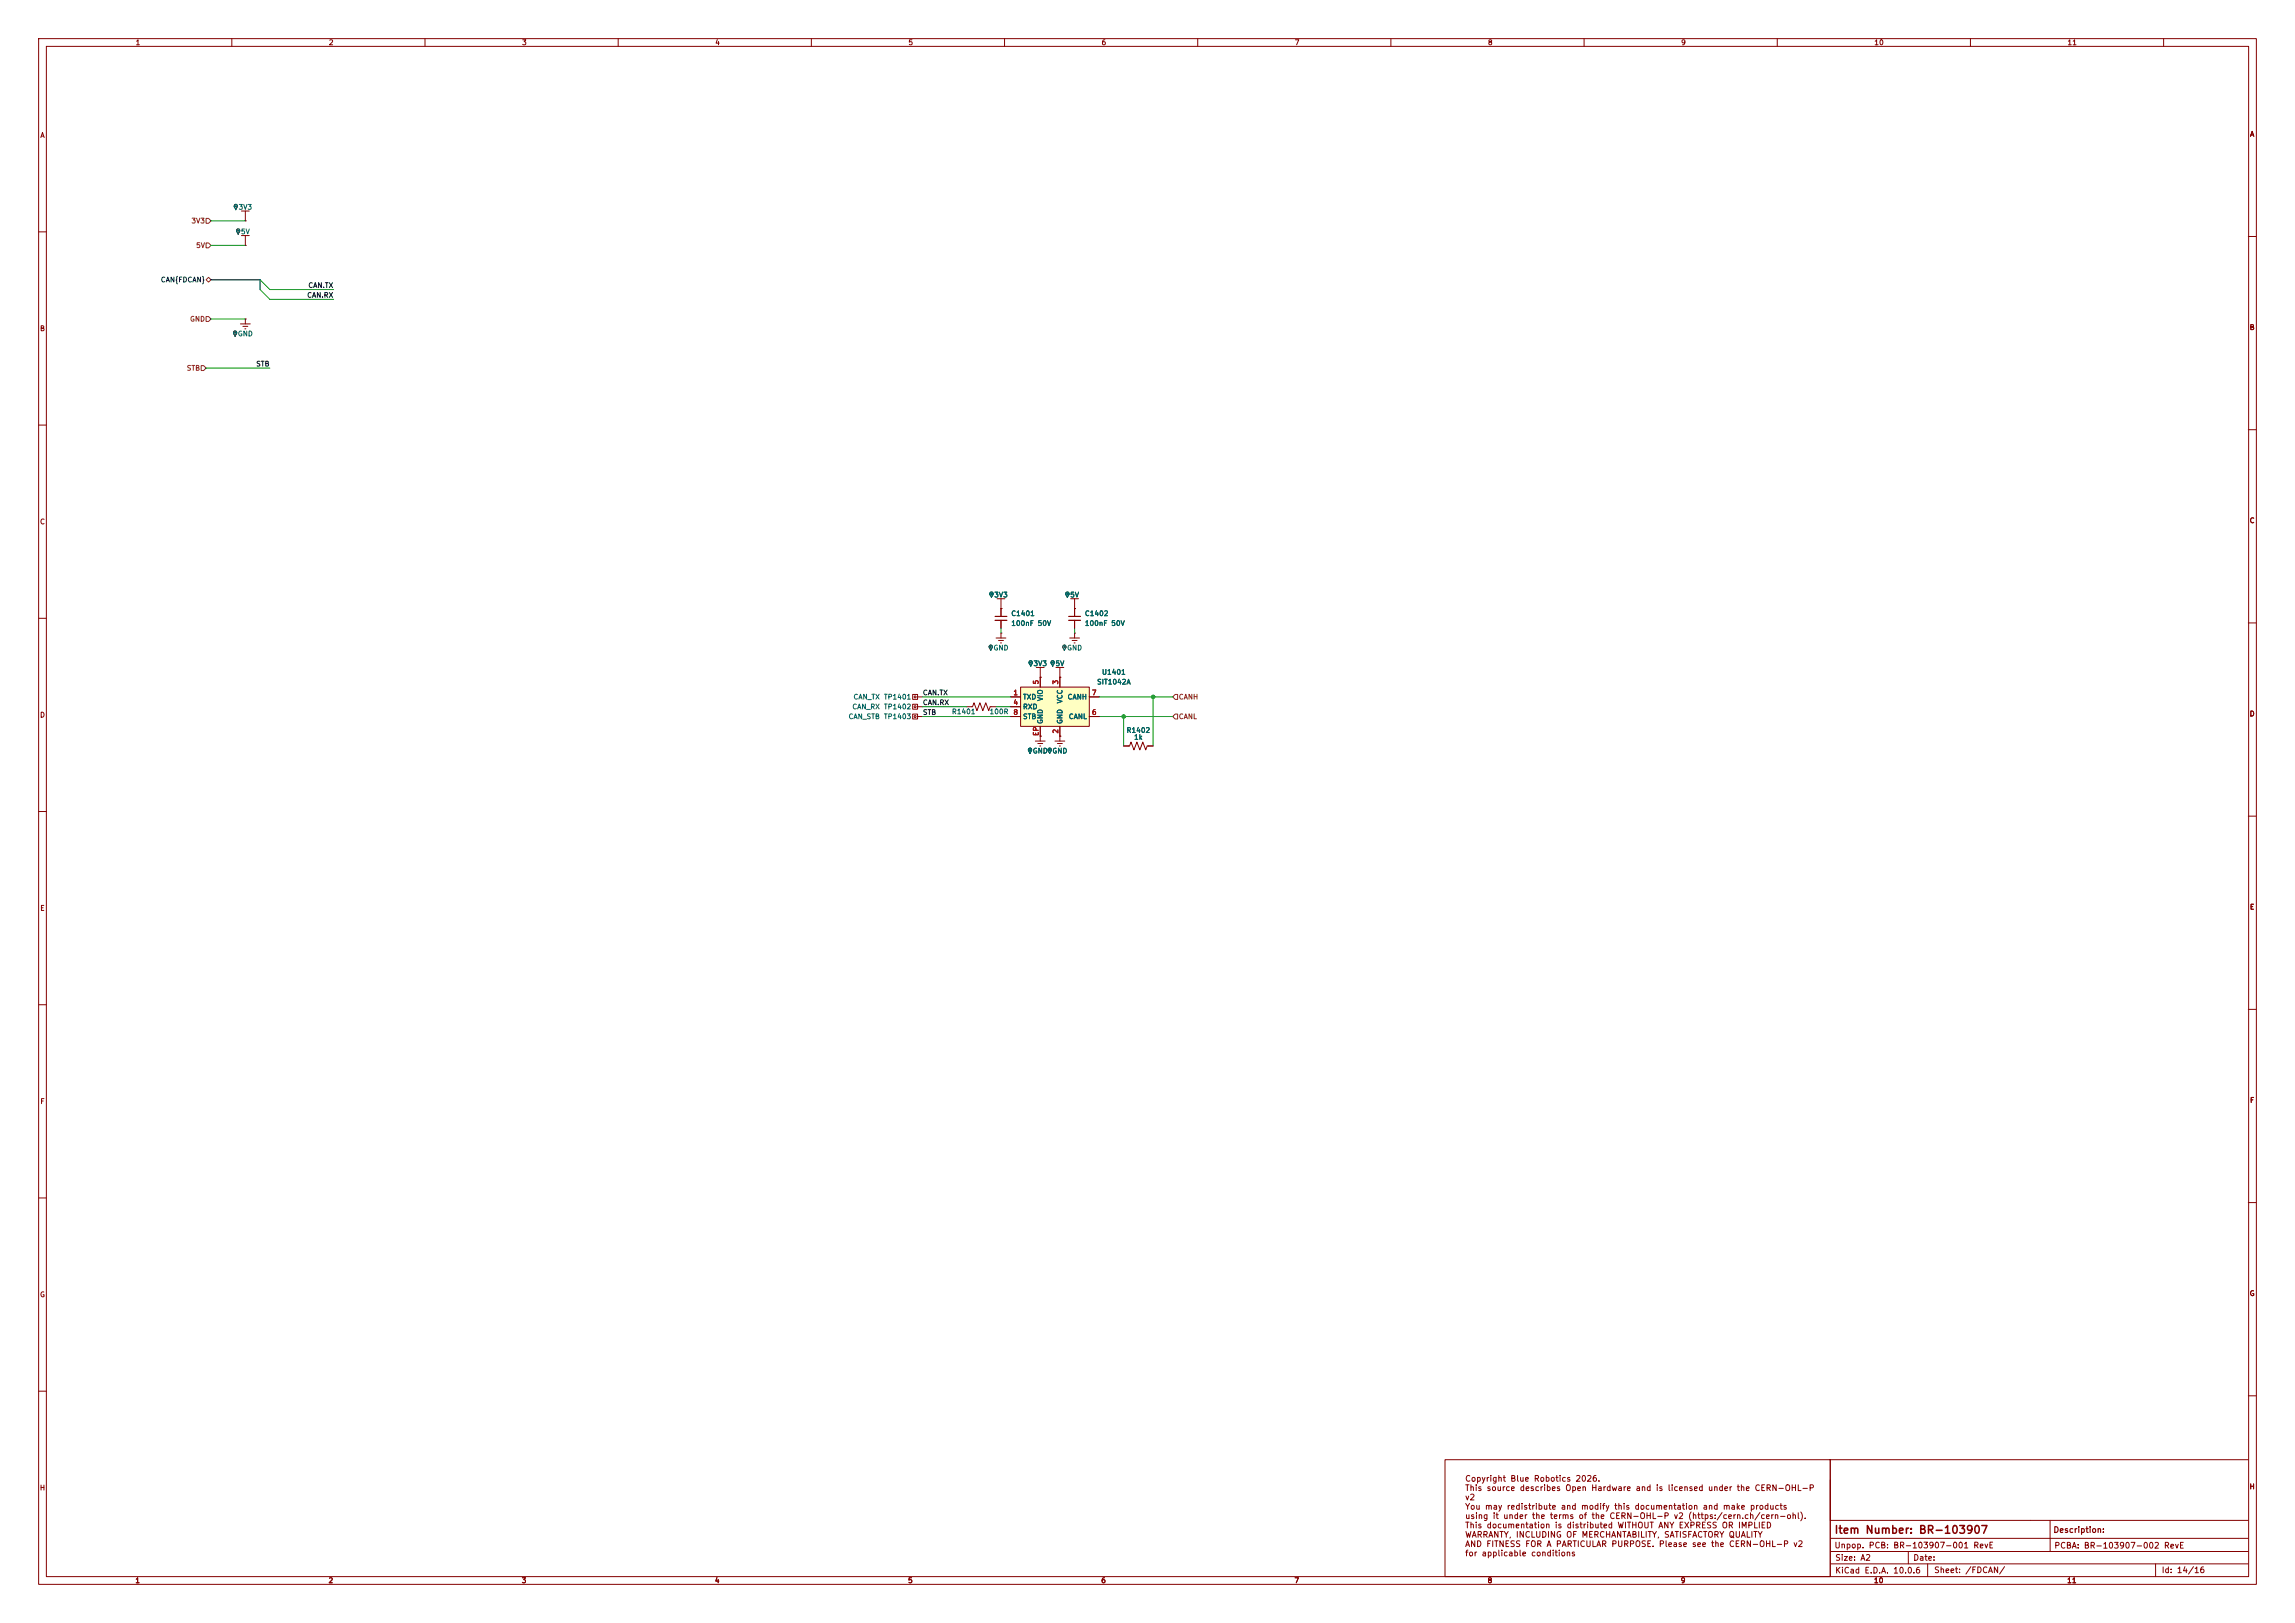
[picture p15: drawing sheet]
<svg xmlns="http://www.w3.org/2000/svg" width="594mm" height="420mm" viewBox="0 0 594 420" stroke-linecap="round" stroke-linejoin="round" font-family="sans-serif">
<defs><g id="words">
<text font-size="2" fill="#840000" x="474.7" y="397.4">Item Number: BR-103907</text>
<g font-size="1.5" fill="#840000">
<text x="379.1" y="383.8">Copyright Blue Robotics 2026.</text>
<text x="379.1" y="386.2">This source describes Open Hardware and is licensed under the CERN-OHL-P</text>
<text x="379.1" y="388.6">v2</text>
<text x="379.1" y="391">You may redistribute and modify this documentation and make products</text>
<text x="379.1" y="393.4">using it under the terms of the CERN-OHL-P v2 (https:/cern.ch/cern-ohl).</text>
<text x="379.1" y="395.8">This documentation is distributed WITHOUT ANY EXPRESS OR IMPLIED</text>
<text x="379.1" y="398.3">WARRANTY, INCLUDING OF MERCHANTABILITY, SATISFACTORY QUALITY</text>
<text x="379.1" y="400.7">AND FITNESS FOR A PARTICULAR PURPOSE. Please see the CERN-OHL-P v2</text>
<text x="474.7" y="401">Unpop. PCB: BR-103907-001 RevE</text>
<text x="531.3" y="397">Description:</text>
<text x="531.6" y="401.1">PCBA: BR-103907-002 RevE</text>
<text x="379.1" y="403.1">for applicable conditions</text>
<text x="474.9" y="404.2">Size: A2</text>
<text x="474.9" y="407.5">KiCad E.D.A. 10.0.6</text>
<text x="495.1" y="404.2">Date:</text>
<text x="500.5" y="407.4">Sheet: /FDCAN/</text>
<text x="559.4" y="407.4">Id: 14/16</text>
</g>
<g font-size="1.3" fill="#840000">
<text x="35" y="12">1</text>
<text x="85" y="12">2</text>
<text x="135" y="12">3</text>
<text x="185" y="12">4</text>
<text x="235" y="12">5</text>
<text x="285" y="12">6</text>
<text x="335" y="12">7</text>
<text x="385" y="12">8</text>
<text x="435" y="12">9</text>
<text x="485" y="12">10</text>
<text x="535" y="12">11</text>
<text x="10.3" y="36">A</text>
<text x="582.2" y="35.7">A</text>
<text x="10.2" y="86">B</text>
<text x="582.1" y="85.7">B</text>
<text x="10.2" y="136">C</text>
<text x="582.1" y="135.7">C</text>
<text x="10.2" y="186">D</text>
<text x="582.1" y="185.7">D</text>
<text x="10.3" y="236">E</text>
<text x="582.2" y="235.7">E</text>
<text x="10.3" y="286">F</text>
<text x="582.2" y="285.7">F</text>
<text x="10.2" y="336">G</text>
<text x="582.1" y="335.7">G</text>
<text x="10.2" y="386">H</text>
<text x="582.1" y="385.7">H</text>
<text x="34.9" y="410">1</text>
<text x="84.9" y="410">2</text>
<text x="134.9" y="410">3</text>
<text x="184.9" y="410">4</text>
<text x="234.9" y="410">5</text>
<text x="284.9" y="410">6</text>
<text x="334.9" y="410">7</text>
<text x="384.9" y="410">8</text>
<text x="434.9" y="410">9</text>
<text x="484.9" y="410">10</text>
<text x="534.9" y="410">11</text>
</g>
<g font-size="1.3" fill="#725600">
<text x="49.4" y="58.1">3V3</text>
<text x="50.6" y="64.5">5V</text>
<text x="49.1" y="83.5">GND</text>
<text x="48.2" y="96.2">STB</text>
<text x="305" y="181.3">CANH</text>
<text x="305" y="186.4">CANL</text>
</g>
<g font-size="1.3" fill="#006464">
<text x="61.6" y="54.6">3V3</text>
<text x="62.2" y="60.9">5V</text>
<text x="61.4" y="87.3">GND</text>
<text x="257.2" y="154.9">3V3</text>
<text x="276.9" y="154.9">5V</text>
<text x="261.6" y="159.7">C1401</text>
<text x="280.7" y="159.7">C1402</text>
<text x="261.6" y="162.3">100nF 50V</text>
<text x="280.7" y="162.3">100nF 50V</text>
<text x="257" y="168.6">GND</text>
<text x="267.4" y="172.7">3V3</text>
<text x="273" y="172.7">5V</text>
<text x="276.1" y="168.6">GND</text>
<text x="283.8" y="177.4">SIT1042A</text>
<text x="285.1" y="174.9">U1401</text>
<text x="220.5" y="183.8">CAN_RX TP1402</text>
<text x="220.8" y="181.3">CAN_TX TP1401</text>
<text x="246.2" y="185.1">R1401</text>
<text x="256" y="185.1">100R</text>
<text x="264.6" y="181.3">TXD</text>
<text x="264.6" y="183.8">RXD</text>
<text x="270.2" y="181.6" transform="rotate(-90 270.2 181.6)">VIO</text>
<text x="275.3" y="182.2" transform="rotate(-90 275.3 182.2)">VCC</text>
<text x="276.2" y="181.3">CANH</text>
<text x="219.5" y="186.4">CAN_STB TP1403</text>
<text x="264.6" y="186.4">STB</text>
<text x="270.2" y="187.5" transform="rotate(-90 270.2 187.5)">GND</text>
<text x="275.3" y="187.5" transform="rotate(-90 275.3 187.5)">GND</text>
<text x="276.5" y="186.4">CANL</text>
<text x="291.5" y="189.9">R1402</text>
<text x="293.4" y="191.7">1k</text>
<text x="267.2" y="195.3">GND</text>
<text x="272.3" y="195.3">GND</text>
</g>
<text font-size="1.3" fill="#000084" x="41.5" y="73.4">CAN{FDCAN}</text>
<g font-size="1.3" fill="#0f0f0f">
<text x="79.4" y="77.3">CAN.RX</text>
<text x="79.7" y="74.8">CAN.TX</text>
<text x="66.2" y="95.1">STB</text>
<text x="238.7" y="182.8">CAN.RX</text>
<text x="238.7" y="185.3">STB</text>
<text x="238.7" y="180.2">CAN.TX</text>
</g>
<g font-size="1.3" fill="#a90000">
<text x="269.1" y="177.3" transform="rotate(-90 269.1 177.3)">5</text>
<text x="274.2" y="177.3" transform="rotate(-90 274.2 177.3)">3</text>
<text x="262.2" y="180.2">1</text>
<text x="262.2" y="182.7">4</text>
<text x="262.2" y="185.3">8</text>
<text x="282.5" y="185.3">6</text>
<text x="282.5" y="180.2">7</text>
<text x="269.1" y="190.6" transform="rotate(-90 269.1 190.6)">EP</text>
<text x="274.2" y="190" transform="rotate(-90 274.2 190)">2</text>
</g>
</g></defs>
<g fill="none" stroke="#840000" stroke-width=".26">
<path d="M10 10h574v400h-574zM12 12h570v396h-570zM60 10v2M110 10v2M160 10v2M210 10v2M260 10v2M310 10v2M360 10v2M410 10v2M460 10v2M510 10v2"/>
<path d="M560 10v2M60.7 53a.49 .49 0 0 1 .7 .2 .49 .49 0 0 1-.2 .6l-.2 .5-.1-.4a.64 .64 0 0 1-.2-.9zM61.4 59.3a.49 .49 0 0 1 .6 .2 .49 .49 0 0 1-.2 .7l-.2 .4-.1-.3a.64 .64 0 0 1-.1-1zM62.5 54.6h2M63.5 57.2h.1M63.5 54.6v2.6M10 60h2M62.5 61h2M63.5 63.5h.1M63.5 61v2.5M581.9 61.2h2M60.6 85.8a.49 .49 0 0 1 .7 .1 .49 .49 0 0 1-.2 .7l-.2 .4-.2-.3a.64 .64 0 0 1-.1-.9z"/>
<path d="M62.2 83.8h2.6M62.9 84.5h1.2M63.4 85.1h.2M63.5 82.6h.1M63.5 82.6v1.2M10 110h2M581.9 111.2h2M256.3 153.3a.49 .49 0 0 1 .7 .2 .49 .49 0 0 1-.2 .7l-.2 .4-.1-.4a.64 .64 0 0 1-.2-.9zM258.1 154.9h2M259.1 157.5h.1M259.1 154.9v4.6M276 153.3a.49 .49 0 0 1 .7 .2 .49 .49 0 0 1-.2 .7l-.2 .4-.2-.4a.64 .64 0 0 1-.1-.9z"/>
<path d="M277.1 154.9h2M278.1 157.5h.1M278.1 154.9v4.6M10 160h2M256.1 167a.49 .49 0 0 1 .7 .2 .49 .49 0 0 1-.2 .7l-.2 .4-.1-.3a.64 .64 0 0 1-.2-1zM257.8 165.1h2.5M258.4 165.7h1.3M259 166.4h.2M259.1 163.8h.1M259.1 160.5v2.1M259.1 163.8v1.3M266.5 171.1a.49 .49 0 0 1 .7 .2 .49 .49 0 0 1-.2 .6l-.2 .5-.2-.4a.64 .64 0 0 1-.1-.9z"/>
<path d="M268.2 172.7h2.1M269.2 175.3h.1M269.2 172.7v2.6M275.2 167a.49 .49 0 0 1 .7 .2 .49 .49 0 0 1-.2 .7l-.2 .4-.2-.3a.64 .64 0 0 1-.1-1zM276.9 165.1h2.5M277.5 165.7h1.3M278 166.4h.3M278.1 163.8h.1M278.1 160.5v2.1M278.1 163.8v1.3M581.9 161.2h2M236.2 184.8h1.3v1.3h-1.3z"/>
<path d="M237.5 185.4h1.3M250.2 182.9h1.5l.4-1 .8 2 .7-2 .8 2 .7-2 .8 2 .4-1h1.5M266.3 193.7a.49 .49 0 0 1 .7 .2 .49 .49 0 0 1-.2 .7l-.2 .4-.2-.4a.64 .64 0 0 1-.1-.9zM268 191.8h2.5M268.6 192.4h1.3M269.1 193h.3M269.2 190.5h.1M269.2 190.5v1.3M271.4 193.7a.49 .49 0 0 1 .7 .2 .49 .49 0 0 1-.2 .7l-.2 .4-.2-.4a.64 .64 0 0 1-.1-.9zM273 191.8h2.6M273.7 192.4h1.3M274.2 193h.2"/>
<path d="M274.3 190.5h.1M274.3 190.5v1.3M290.8 193h1.6l.3-1 .8 2.1 .8-2.1 .7 2.1 .8-2.1 .7 2.1 .4-1.1h1.5M10 210h2M581.9 211.2h2M10 260h2M581.9 261.2h2M10 310h2M581.9 311.2h2M10 360h2M374 377.7h99.7v30.3h-99.7zM473.7 377.7h108.2"/>
<path d="M473.7 377.7v30.3M581.9 361.2h2M473.7 393.4h108.2M473.9 398.1h108M530.6 393.4v4.6M530.6 398.1v3.4M473.9 404.7h108M473.9 401.5h108M493.9 401.5v3.2M498.9 404.7v3.3M557.9 404.7v3.3"/>
<circle cx="236.9" cy="185.4" r=".25"/>
</g>
<g fill="#840000" stroke="#840000" stroke-width=".26">
<circle cx="256.6" cy="153.7" r=".09"/>
<circle cx="275.5" cy="167.4" r=".09"/>
<circle cx="61.6" cy="59.7" r=".09"/>
<circle cx="61" cy="53.4" r=".09"/>
<circle cx="276.3" cy="153.7" r=".09"/>
<circle cx="256.4" cy="167.4" r=".09"/>
<circle cx="60.9" cy="86.1" r=".09"/>
<circle cx="266.8" cy="171.5" r=".09"/>
<circle cx="266.6" cy="194.1" r=".09"/>
<circle cx="271.7" cy="194.1" r=".09"/>
</g>
<path d="M60.7 53a.49 .49 0 0 1 .7 .2 .49 .49 0 0 1-.2 .6l-.2 .5-.1-.4a.64 .64 0 0 1-.2-.9zM61.4 59.3a.49 .49 0 0 1 .6 .2 .49 .49 0 0 1-.2 .7l-.2 .4-.1-.3a.64 .64 0 0 1-.1-1zM60.6 85.8a.49 .49 0 0 1 .7 .1 .49 .49 0 0 1-.2 .7l-.2 .4-.2-.3a.64 .64 0 0 1-.1-.9zM256.3 153.3a.49 .49 0 0 1 .7 .2 .49 .49 0 0 1-.2 .7l-.2 .4-.1-.4a.64 .64 0 0 1-.2-.9zM276 153.3a.49 .49 0 0 1 .7 .2 .49 .49 0 0 1-.2 .7l-.2 .4-.2-.4a.64 .64 0 0 1-.1-.9zM256.1 167a.49 .49 0 0 1 .7 .2 .49 .49 0 0 1-.2 .7l-.2 .4-.1-.3a.64 .64 0 0 1-.2-1zM266.5 171.1a.49 .49 0 0 1 .7 .2 .49 .49 0 0 1-.2 .6l-.2 .5-.2-.4a.64 .64 0 0 1-.1-.9zM275.2 167a.49 .49 0 0 1 .7 .2 .49 .49 0 0 1-.2 .7l-.2 .4-.2-.3a.64 .64 0 0 1-.1-1zM266.3 193.7a.49 .49 0 0 1 .7 .2 .49 .49 0 0 1-.2 .7l-.2 .4-.2-.4a.64 .64 0 0 1-.1-.9zM271.4 193.7a.49 .49 0 0 1 .7 .2 .49 .49 0 0 1-.2 .7l-.2 .4-.2-.4a.64 .64 0 0 1-.1-.9z" fill="none" stroke="#006464" stroke-width=".26"/>
<g fill="#006464" stroke="#006464" stroke-width=".26">
<circle cx="256.6" cy="153.7" r=".09"/>
<circle cx="275.5" cy="167.4" r=".09"/>
<circle cx="61.6" cy="59.7" r=".09"/>
<circle cx="61" cy="53.4" r=".09"/>
<circle cx="276.3" cy="153.7" r=".09"/>
<circle cx="256.4" cy="167.4" r=".09"/>
<circle cx="60.9" cy="86.1" r=".09"/>
<circle cx="266.8" cy="171.5" r=".09"/>
<circle cx="266.6" cy="194.1" r=".09"/>
<circle cx="271.7" cy="194.1" r=".09"/>
</g>
<path d="M257.6 159.5h3M276.6 159.5h3.1" fill="none" stroke="#840000" stroke-width=".3"/>
<path d="M257.6 160.5h3M276.6 160.5h3.1" fill="none" stroke="#840000" stroke-width=".33"/>
<path d="M264.2 177.8h17.7v10.2h-17.7z" fill="#ffffc2"/>
<g fill="none" stroke="#840000" stroke-width=".26">
<path d="M259.1 157.5h.1M259.1 157.5v2M278.1 157.5h.1M278.1 157.5v2M236.2 179.7h1.3v1.3h-1.3zM259.1 160.5v2.1M264.2 177.8h17.7v10.2h-17.7zM269.2 175.3h.1M269.2 175.3v2.5M272.2 171.1a.49 .49 0 0 1 .7 .2 .49 .49 0 0 1-.2 .6l-.2 .5-.2-.4a.64 .64 0 0 1-.1-.9zM273.3 172.7h2M274.3 175.3h.1"/>
<path d="M274.3 172.7v5.1M278.1 160.5v2.1M236.2 182.2h1.3v1.3h-1.3zM237.5 180.3h1.3M237.5 182.9h1.3M261.6 180.3h2.6M261.6 182.9h2.6M261.6 185.4h2.6M269.2 190.5h.1M269.2 188v2.5M274.3 190.5h.1M274.3 188v2.5"/>
<path d="M281.9 180.3h2.6M281.9 185.4h2.6M290.8 193h1.3M297.2 193h1.2"/>
<circle cx="236.9" cy="182.9" r=".25"/>
<circle cx="236.9" cy="180.3" r=".25"/>
</g>
<circle cx="272.5" cy="171.5" r=".09" fill="#840000" stroke="#840000" stroke-width=".26"/>
<path d="M256.3 153.3a.49 .49 0 0 1 .7 .2 .49 .49 0 0 1-.2 .7l-.2 .4-.1-.4a.64 .64 0 0 1-.2-.9zM276 153.3a.49 .49 0 0 1 .7 .2 .49 .49 0 0 1-.2 .7l-.2 .4-.2-.4a.64 .64 0 0 1-.1-.9zM266.5 171.1a.49 .49 0 0 1 .7 .2 .49 .49 0 0 1-.2 .6l-.2 .5-.2-.4a.64 .64 0 0 1-.1-.9zM272.2 171.1a.49 .49 0 0 1 .7 .2 .49 .49 0 0 1-.2 .6l-.2 .5-.2-.4a.64 .64 0 0 1-.1-.9zM266.3 193.7a.49 .49 0 0 1 .7 .2 .49 .49 0 0 1-.2 .7l-.2 .4-.2-.4a.64 .64 0 0 1-.1-.9zM271.4 193.7a.49 .49 0 0 1 .7 .2 .49 .49 0 0 1-.2 .7l-.2 .4-.2-.4a.64 .64 0 0 1-.1-.9z" fill="none" stroke="#006464" stroke-width=".26"/>
<g fill="#006464" stroke="#006464" stroke-width=".26">
<circle cx="272.5" cy="171.5" r=".09"/>
<circle cx="276.3" cy="153.7" r=".09"/>
<circle cx="256.6" cy="153.7" r=".09"/>
<circle cx="266.6" cy="194.1" r=".09"/>
<circle cx="271.7" cy="194.1" r=".09"/>
<circle cx="266.8" cy="171.5" r=".09"/>
</g>
<path d="M53.3 56.5h.7l.6 .7-.6 .6h-.7zM53.3 62.9h.7l.6 .6-.6 .6h-.7zM53.3 72.4l.7-.6 .6 .6-.6 .6zM52.1 94.6h.6l.6 .7-.6 .6h-.6zM53.3 81.9h.7l.6 .7-.6 .6h-.7zM304.2 179.7h.6v1.3h-.6l-.7-.7zM304.2 184.8h.6v1.3h-.6l-.7-.7z" fill="none" stroke="#725600" stroke-width=".26"/>
<path d="M54.6 72.4h12.7v2.5" fill="none" stroke="#000084" stroke-width=".3"/>
<g fill="none" stroke="#009600" stroke-width=".26">
<path d="M54.6 57.2h8.9M54.6 63.5h8.9M67.3 72.4l2.5 2.5h16.6M67.3 74.9l2.5 2.6h16.6M53.3 95.3h16.5M54.6 82.6h8.9M259.1 162.6v1.2M278.1 162.6v1.2M238.8 185.4h22.8M238.8 182.9h11.4M238.8 180.3h22.8M257.8 182.9h3.8"/>
<path d="M284.5 185.4h19M284.5 180.3h19M290.8 185.4v7.6M298.4 180.3v12.7"/>
</g>
<g fill="#009600" stroke="#009600" stroke-width=".26">
<circle cx="290.8" cy="185.4" r=".46"/>
<circle cx="298.4" cy="180.3" r=".46"/>
</g>
<use href="#words"/>
</svg>
